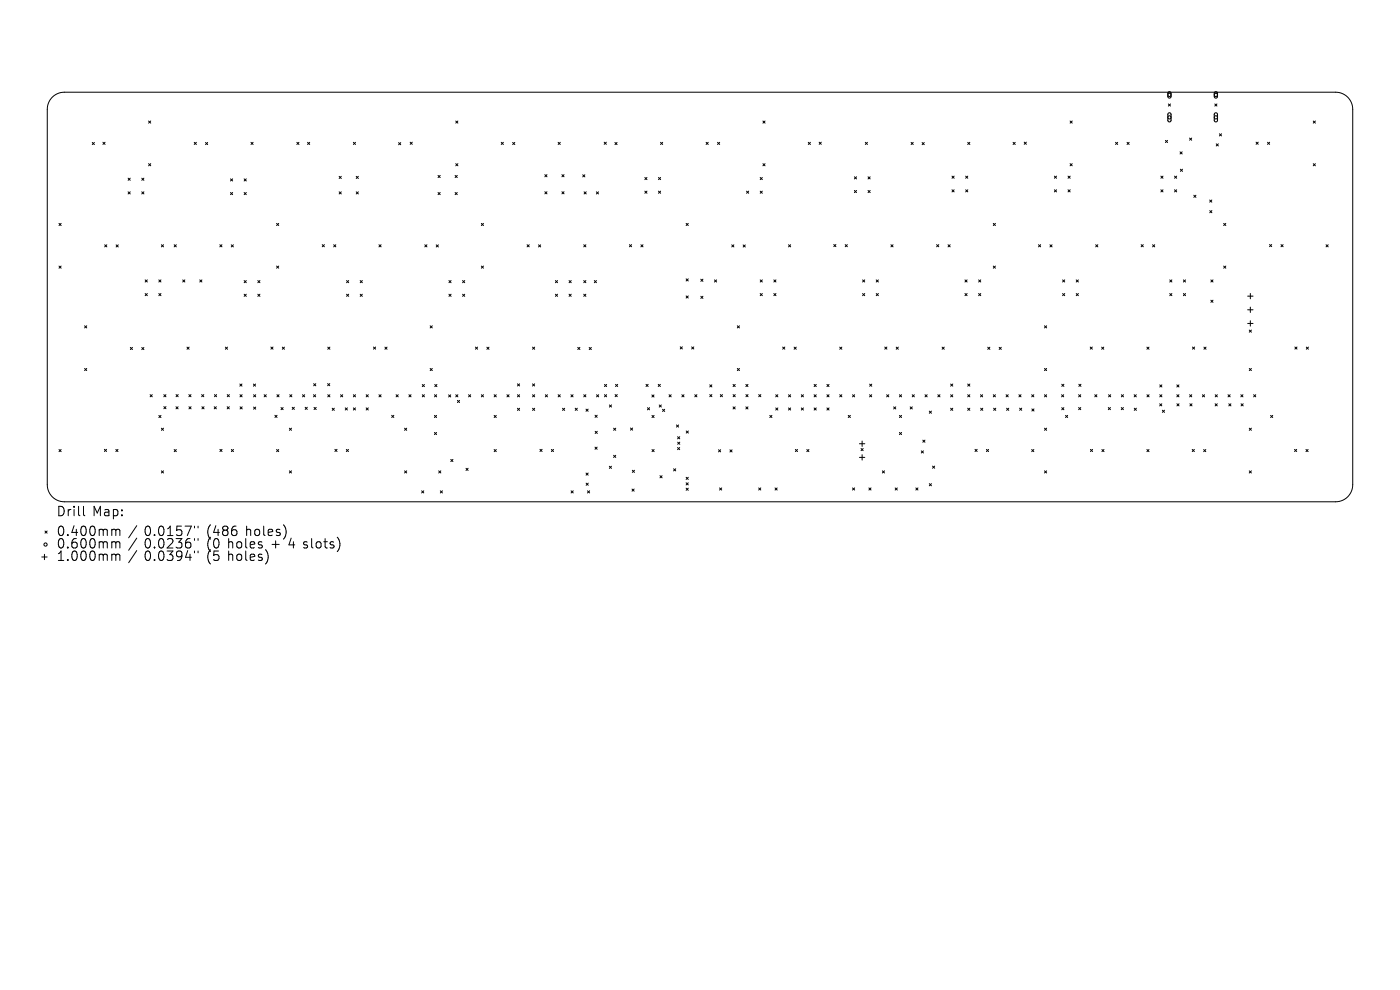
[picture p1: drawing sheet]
<svg xmlns="http://www.w3.org/2000/svg" width="297mm" height="210mm" viewBox="0 0 297 210" stroke-linecap="round" stroke-linejoin="round" font-family="sans-serif">
<defs><g id="words">
<g font-size="2.8">
<text x="12" y="109.9">Drill</text>
<text x="19.6" y="109.9">Map:</text>
<text x="12" y="114.1">0.400mm</text>
<text x="12" y="116.8">0.600mm</text>
<text x="12" y="119.4">1.000mm</text>
<text x="30.6" y="114.1">0.0157&quot;</text>
<text x="30.6" y="116.8">0.0236&quot;</text>
<text x="30.6" y="119.4">0.0394&quot;</text>
<text x="43.9" y="114.1">(486</text>
<text x="43.9" y="116.8">(0</text>
<text x="43.9" y="119.4">(5</text>
<text x="48.4" y="116.8">holes</text>
<text x="48.4" y="119.4">holes)</text>
<text x="52.2" y="114.1">holes)</text>
<text x="57.7" y="116.8">+</text>
<text x="61.5" y="116.8">4 slots)</text>
</g>
</g></defs>
<g fill="none" stroke="#000" stroke-width=".21">
<path d="M11.1 20.6l1-.7 1.5-.3h269.8a3.6 3.6 0 0 1 3.6 3.6v79.6a3.6 3.6 0 0 1-3.6 3.6h-269.8a3.6 3.6 0 0 1-3.6-3.6v-79.6l.2-1.2zM19.6 30.2l.4 .5M20 30.2l-.4 .5M21.8 30.2l.5 .4M22.3 30.2l-.5 .4M27.2 37.8l.4 .5M27.6 37.8l-.4 .5M30.1 37.8l.4 .5M30.5 37.8l-.4 .5M31.5 25.7l.5 .4M31.5 34.7l.5 .5M32 25.7l-.5 .4"/>
<path d="M32 34.7l-.5 .5M41.2 30.2l.5 .4M41.7 30.2l-.5 .4M43.6 30.2l.5 .5M44.1 30.2l-.5 .5M48.9 37.9l.5 .5M49.4 37.9l-.5 .5M51.8 37.9l.5 .5M52.3 37.9l-.5 .5M53.2 30.2l.5 .4M53.7 30.2l-.5 .4M63 30.2l.4 .4"/>
<path d="M63.4 30.2l-.4 .4M65.2 30.2l.5 .4M65.7 30.2l-.5 .4M71.9 37.4l.5 .5M72.4 37.4l-.5 .5M75 30.2l.4 .4M75.4 30.2l-.4 .4M75.6 37.4l.4 .5M76 37.4l-.4 .5M84.6 30.3l.4 .4M85 30.3l-.4 .4M87 30.2l.5 .4"/>
<path d="M87.5 30.2l-.5 .4M92.9 37.2l.5 .5M93.4 37.2l-.5 .5M96.5 37.2l.5 .5M96.7 25.7l.4 .4M96.7 34.7l.4 .5M97 37.2l-.5 .5M97.1 25.7l-.4 .4M97.1 34.7l-.4 .5M106.3 30.2l.5 .4M106.8 30.2l-.5 .4M108.8 30.2l.4 .5"/>
<path d="M109.2 30.2l-.4 .5M115.6 37l.4 .5M116 37l-.4 .5M118.4 30.2l.5 .4M118.9 30.2l-.5 .4M119.2 37l.5 .5M119.7 37l-.5 .5M123.6 37.1l.5 .4M124.1 37.1l-.5 .4M128.2 30.2l.4 .4M128.6 30.2l-.4 .4M130.5 30.2l.4 .5"/>
<path d="M130.9 30.2l-.4 .5M136.8 37.6l.5 .5M137.3 37.6l-.5 .5M139.7 37.6l.4 .5M140.1 30.2l.5 .4M140.1 37.6l-.4 .5M140.6 30.2l-.5 .4M149.8 30.2l.5 .4M150.3 30.2l-.5 .4M152.2 30.2l.5 .4M152.7 30.2l-.5 .4M161.3 37.6l.4 .5"/>
<path d="M161.7 37.6l-.4 .5M161.8 25.7l.5 .4M161.8 34.7l.5 .5M162.3 25.7l-.5 .4M162.3 34.7l-.5 .5M171.5 30.2l.4 .4M171.9 30.2l-.4 .4M173.8 30.2l.4 .4M174.2 30.2l-.4 .4M181.3 37.5l.4 .5M181.7 37.5l-.4 .5M183.6 30.2l.4 .4"/>
<path d="M184 30.2l-.4 .4M184.1 37.5l.5 .5M184.6 37.5l-.5 .5M193.3 30.2l.4 .5M193.7 30.2l-.4 .5M195.6 30.2l.5 .5M196.1 30.2l-.5 .5M202 37.4l.4 .4M202.4 37.4l-.4 .4M204.9 37.4l.4 .4M205.3 30.2l.4 .4M205.3 37.4l-.4 .4"/>
<path d="M205.7 30.2l-.4 .4M214.9 30.2l.5 .5M215.4 30.2l-.5 .5M217.3 30.2l.4 .4M217.7 30.2l-.4 .4M223.7 37.4l.4 .4M224.1 37.4l-.4 .4M226.6 37.4l.4 .4M227 25.7l.5 .4M227 34.7l.5 .5M227 37.4l-.4 .4M227.5 25.7l-.5 .4"/>
<path d="M227.5 34.7l-.5 .5M236.7 30.2l.4 .4M237.1 30.2l-.4 .4M239.1 30.2l.5 .4M239.6 30.2l-.5 .4M246.3 37.4l.4 .4M246.7 37.4l-.4 .4M247.2 29.8l.5 .4M247.7 29.8l-.5 .4M247.9 22l.4 .5M248.3 22l-.4 .5M249.2 37.4l.4 .4"/>
<path d="M249.6 37.4l-.4 .4M250.3 32.2l.5 .5M250.4 35.9l.5 .4M250.8 32.2l-.5 .5M250.9 35.9l-.5 .4M252.4 29.3l.4 .4M252.8 29.3l-.4 .4M257.7 22l.5 .5M258 30.5l.5 .5M258.2 22l-.5 .5M258.5 30.5l-.5 .5M258.7 28.4l.4 .4"/>
<path d="M259.1 28.4l-.4 .4M266.5 30.2l.4 .4M266.9 30.2l-.4 .4M268.9 30.2l.4 .4M269.3 30.2l-.4 .4M278.6 25.7l.5 .4M278.6 34.7l.5 .5M279.1 34.7l-.5 .5M279.1 25.7l-.5 .4M12.5 47.4l.5 .4M12.5 56.4l.5 .5M13 47.4l-.5 .4"/>
<path d="M13 56.4l-.5 .5M22.2 51.9l.5 .5M22.7 51.9l-.5 .5M24.6 51.9l.5 .5M25.1 51.9l-.5 .5M27.2 40.7l.4 .4M27.6 40.7l-.4 .4M30.1 40.7l.4 .4M30.5 40.7l-.4 .4M30.8 59.4l.5 .4M31.3 59.4l-.5 .4M33.7 59.4l.4 .4"/>
<path d="M34.1 59.4l-.4 .4M34.2 51.9l.5 .5M34.7 51.9l-.5 .5M37 51.9l.4 .5M37.4 51.9l-.4 .5M38.8 59.4l.4 .4M39.2 59.4l-.4 .4M42.4 59.4l.4 .4M42.8 59.4l-.4 .4M46.6 51.9l.5 .5M47.1 51.9l-.5 .5M48.9 40.8l.5 .5"/>
<path d="M49.1 51.9l.4 .5M49.4 40.8l-.5 .5M49.5 51.9l-.4 .5M51.8 40.8l.5 .5M51.8 59.5l.5 .5M52.3 40.8l-.5 .5M52.3 59.5l-.5 .5M54.7 59.5l.4 .5M55.1 59.5l-.4 .5M58.7 47.4l.4 .4M58.7 56.4l.4 .5M59.1 47.4l-.4 .4"/>
<path d="M59.1 56.4l-.4 .5M68.4 51.9l.4 .4M68.8 51.9l-.4 .4M70.8 51.9l.4 .5M71.2 51.9l-.4 .5M71.9 40.7l.5 .4M72.4 40.7l-.5 .4M73.5 59.5l.5 .5M74 59.5l-.5 .5M75.6 40.7l.4 .4M76 40.7l-.4 .4M76.4 59.5l.5 .5"/>
<path d="M76.9 59.5l-.5 .5M80.4 51.9l.5 .5M80.9 51.9l-.5 .5M90.1 51.9l.5 .5M90.6 51.9l-.5 .5M92.5 51.9l.5 .5M92.9 40.8l.5 .5M93 51.9l-.5 .5M93.4 40.8l-.5 .5M95.2 59.5l.5 .5M95.7 59.5l-.5 .5M96.5 40.8l.5 .5"/>
<path d="M97 40.8l-.5 .5M98.1 59.5l.5 .5M98.6 59.5l-.5 .5M102.1 47.4l.5 .4M102.1 56.4l.5 .5M102.6 47.4l-.5 .4M102.6 56.4l-.5 .5M111.8 51.9l.5 .5M112.3 51.9l-.5 .5M114.2 51.9l.5 .5M114.7 51.9l-.5 .5M115.6 40.7l.4 .4"/>
<path d="M116 40.7l-.4 .4M117.8 59.5l.5 .5M118.3 59.5l-.5 .5M119.2 40.7l.5 .4M119.7 40.7l-.5 .4M120.7 59.5l.5 .5M121.2 59.5l-.5 .5M123.8 51.9l.5 .5M123.8 59.5l.5 .5M123.9 40.7l.5 .4M124.3 51.9l-.5 .5M124.3 59.5l-.5 .5"/>
<path d="M124.4 40.7l-.5 .4M126.1 59.5l.4 .5M126.5 40.7l.5 .4M126.5 59.5l-.4 .5M127 40.7l-.5 .4M133.5 51.9l.5 .4M134 51.9l-.5 .4M136 51.9l.4 .5M136.4 51.9l-.4 .5M136.8 40.5l.5 .5M137.3 40.5l-.5 .5M139.7 40.5l.4 .5"/>
<path d="M140.1 40.5l-.4 .5M145.6 47.4l.4 .4M145.6 59.2l.4 .4M146 47.4l-.4 .4M146 59.2l-.4 .4M148.7 59.2l.4 .5M149.1 59.2l-.4 .5M151.6 59.4l.4 .4M152 59.4l-.4 .4M155.2 51.9l.5 .5M155.7 51.9l-.5 .5M157.7 52l.4 .4"/>
<path d="M158.1 52l-.4 .4M158.4 40.5l.4 .5M158.8 40.5l-.4 .5M161.3 40.5l.4 .5M161.3 59.4l.4 .4M161.7 40.5l-.4 .5M161.7 59.4l-.4 .4M164.2 59.4l.4 .4M164.6 59.4l-.4 .4M167.3 51.9l.4 .5M167.7 51.9l-.4 .5M176.9 51.9l.4 .4"/>
<path d="M177.3 51.9l-.4 .4M179.3 51.9l.5 .4M179.8 51.9l-.5 .4M181.3 40.4l.4 .5M181.7 40.4l-.4 .5M183 59.4l.4 .4M183.4 59.4l-.4 .4M184.1 40.4l.5 .5M184.6 40.4l-.5 .5M185.9 59.4l.4 .4M186.3 59.4l-.4 .4M189 51.9l.5 .5"/>
<path d="M189.5 51.9l-.5 .5M198.7 51.9l.5 .4M199.2 51.9l-.5 .4M201.1 51.9l.5 .5M201.6 51.9l-.5 .5M202 40.3l.4 .4M202.4 40.3l-.4 .4M204.7 59.4l.5 .4M204.9 40.3l.4 .4M205.2 59.4l-.5 .4M205.3 40.3l-.4 .4M207.6 59.4l.5 .4"/>
<path d="M208.1 59.4l-.5 .4M210.7 47.4l.5 .4M210.7 56.4l.5 .5M211.2 47.4l-.5 .4M211.2 56.4l-.5 .5M220.3 51.9l.5 .5M220.8 51.9l-.5 .5M222.7 51.9l.5 .5M223.2 51.9l-.5 .5M223.7 40.3l.4 .4M224.1 40.3l-.4 .4M225.4 59.4l.5 .4"/>
<path d="M225.9 59.4l-.5 .4M226.6 40.3l.4 .4M227 40.3l-.4 .4M228.3 59.4l.5 .4M228.8 59.4l-.5 .4M232.4 51.9l.5 .5M232.9 51.9l-.5 .5M242.1 51.9l.4 .4M242.5 51.9l-.4 .4M244.5 51.9l.5 .5M245 51.9l-.5 .5M246.3 40.3l.4 .4"/>
<path d="M246.7 40.3l-.4 .4M248.2 59.4l.4 .4M248.6 59.4l-.4 .4M249.2 40.3l.4 .4M249.6 40.3l-.4 .4M251.1 59.4l.4 .4M251.5 59.4l-.4 .4M253.3 41.4l.4 .5M253.7 41.4l-.4 .5M256.6 42.4l.5 .5M256.6 44.7l.5 .4M256.9 59.4l.4 .4"/>
<path d="M257.1 42.4l-.5 .5M257.1 44.7l-.5 .4M257.3 59.4l-.4 .4M259.6 47.4l.5 .4M259.6 56.4l.5 .5M260.1 47.4l-.5 .4M260.1 56.4l-.5 .5M269.3 51.9l.5 .4M269.8 51.9l-.5 .4M271.8 51.9l.4 .4M272.2 51.9l-.4 .4M281.3 51.9l.5 .5"/>
<path d="M281.8 51.9l-.5 .5M17.9 69.1l.5 .5M17.9 78.2l.5 .4M18.4 69.1l-.5 .5M18.4 78.2l-.5 .4M27.6 73.7l.5 .4M28.1 73.7l-.5 .4M30.1 73.7l.4 .5M30.5 73.7l-.4 .5M30.8 62.3l.5 .4M31.3 62.3l-.5 .4M33.7 62.3l.4 .4"/>
<path d="M34.1 62.3l-.4 .4M39.7 73.6l.4 .5M40.1 73.6l-.4 .5M47.8 73.6l.5 .5M48.3 73.6l-.5 .5M51.8 62.4l.5 .5M52.3 62.4l-.5 .5M54.7 62.4l.4 .5M55.1 62.4l-.4 .5M57.5 73.6l.4 .5M57.9 73.6l-.4 .5M59.9 73.6l.4 .5"/>
<path d="M60.3 73.6l-.4 .5M69.5 73.6l.5 .5M70 73.6l-.5 .5M73.5 62.4l.5 .5M74 62.4l-.5 .5M76.4 62.4l.5 .5M76.9 62.4l-.5 .5M79.2 73.6l.5 .5M79.7 73.6l-.5 .5M81.7 73.6l.4 .5M82.1 73.6l-.4 .5M91.3 69.1l.4 .5"/>
<path d="M91.3 78.2l.4 .4M91.7 69.1l-.4 .5M91.7 78.2l-.4 .4M95.2 62.4l.5 .5M95.7 62.4l-.5 .5M98.1 62.4l.5 .5M98.6 62.4l-.5 .5M100.9 73.6l.4 .5M101.3 73.6l-.4 .5M103.3 73.6l.4 .5M103.7 73.6l-.4 .5M113 73.6l.4 .5"/>
<path d="M113.4 73.6l-.4 .5M117.8 62.4l.5 .5M118.3 62.4l-.5 .5M120.7 62.4l.5 .5M121.2 62.4l-.5 .5M122.6 73.7l.4 .4M123 73.7l-.4 .4M123.8 62.4l.5 .5M124.3 62.4l-.5 .5M125 73.7l.4 .5M125.4 73.7l-.4 .5M144.3 73.6l.5 .4"/>
<path d="M144.8 73.6l-.5 .4M145.6 62.8l.4 .4M146 62.8l-.4 .4M146.7 73.6l.5 .4M147.2 73.6l-.5 .4M148.7 62.8l.4 .5M149.1 62.8l-.4 .5M156.4 69.1l.5 .5M156.4 78.2l.5 .4M156.9 69.1l-.5 .5M156.9 78.2l-.5 .4M161.3 62.3l.4 .4"/>
<path d="M161.7 62.3l-.4 .4M164.2 62.3l.4 .4M164.6 62.3l-.4 .4M166 73.6l.5 .5M166.5 73.6l-.5 .5M168.5 73.6l.4 .5M168.9 73.6l-.4 .5M178.1 73.6l.5 .5M178.6 73.6l-.5 .5M183 62.3l.4 .4M183.4 62.3l-.4 .4M185.9 62.3l.4 .4"/>
<path d="M186.3 62.3l-.4 .4M187.7 73.6l.5 .5M188.2 73.6l-.5 .5M190.1 73.6l.5 .5M190.6 73.6l-.5 .5M199.9 73.6l.4 .5M200.3 73.6l-.4 .5M204.7 62.3l.5 .4M205.2 62.3l-.5 .4M207.6 62.3l.5 .4M208.1 62.3l-.5 .4M209.5 73.7l.5 .4"/>
<path d="M210 73.7l-.5 .4M212 73.7l.4 .4M212.4 73.7l-.4 .4M221.6 69.1l.4 .5M221.6 78.2l.4 .4M222 78.2l-.4 .4M222 69.1l-.4 .5M225.4 62.3l.5 .4M225.9 62.3l-.5 .4M228.3 62.3l.5 .4M228.8 62.3l-.5 .4M231.3 73.6l.4 .5"/>
<path d="M231.7 73.6l-.4 .5M233.7 73.6l.5 .5M234.2 73.6l-.5 .5M243.3 73.6l.5 .5M243.8 73.6l-.5 .5M248.2 62.3l.4 .4M248.6 62.3l-.4 .4M251.1 62.3l.4 .4M251.5 62.3l-.4 .4M253 73.6l.4 .5M253.4 73.6l-.4 .5M255.4 73.6l.5 .5"/>
<path d="M255.9 73.6l-.5 .5M256.9 63.7l.4 .4M257.3 63.7l-.4 .4M264.7 62.8h1.1M264.7 65.7h1.1M264.7 68.6h1.1M265 70l.5 .5M265 78.2l.5 .4M265.3 62.3v1.1M265.3 65.1v1.2M265.3 68v1.2M265.5 70l-.5 .5"/>
<path d="M265.5 78.2l-.5 .4M274.7 73.6l.5 .5M275.2 73.6l-.5 .5M277.1 73.6l.5 .5M277.6 73.6l-.5 .5M12.5 95.4l.5 .4M13 95.4l-.5 .4M22.2 95.3l.4 .5M22.6 95.3l-.4 .5M24.6 95.3l.4 .5M25 95.3l-.4 .5M31.8 83.7l.5 .5"/>
<path d="M32.3 83.7l-.5 .5M33.7 88.1l.5 .5M34.2 88.1l-.5 .5M34.2 90.8l.5 .5M34.2 99.9l.5 .4M34.7 90.8l-.5 .5M34.7 99.9l-.5 .4M34.8 83.7l.4 .5M34.8 86.3l.4 .4M35.2 83.7l-.4 .5M35.2 86.3l-.4 .4M37 95.4l.4 .4"/>
<path d="M37.3 86.3l.5 .4M37.3 83.7l.5 .5M37.4 95.4l-.4 .4M37.8 86.3l-.5 .4M37.8 83.7l-.5 .5M40.1 83.7l.4 .5M40.1 86.3l.4 .4M40.5 83.7l-.4 .5M40.5 86.3l-.4 .4M42.8 83.7l.4 .5M42.8 86.3l.5 .4M43.2 83.7l-.4 .5"/>
<path d="M43.3 86.3l-.5 .4M45.4 86.3l.5 .4M45.5 83.7l.5 .5M45.9 86.3l-.5 .4M46 83.7l-.5 .5M46.7 95.3l.4 .5M47.1 95.3l-.4 .5M48.2 86.3l.4 .4M48.2 83.7l.5 .5M48.6 86.3l-.4 .4M48.7 83.7l-.5 .5M49.1 95.3l.4 .5"/>
<path d="M49.5 95.3l-.4 .5M50.9 81.5l.4 .4M50.9 83.7l.5 .5M50.9 86.3l.5 .5M51.3 81.5l-.4 .4M51.4 83.7l-.5 .5M51.4 86.3l-.5 .5M53.8 81.5l.4 .4M53.8 83.7l.5 .5M53.8 86.3l.5 .5M54.2 81.5l-.4 .4M54.3 83.7l-.5 .5"/>
<path d="M54.3 86.3l-.5 .5M56 83.7l.5 .5M56.5 83.7l-.5 .5M58.3 88.1l.5 .5M58.7 95.4l.4 .4M58.7 83.7l.5 .5M58.8 88.1l-.5 .5M59.1 95.4l-.4 .4M59.2 83.7l-.5 .5M59.6 86.5l.5 .4M60.1 86.5l-.5 .4M61.4 90.8l.4 .5"/>
<path d="M61.4 99.9l.4 .4M61.5 83.7l.4 .5M61.8 90.8l-.4 .5M61.8 99.9l-.4 .4M61.9 83.7l-.4 .5M62 86.4l.4 .5M62.4 86.4l-.4 .5M64.2 83.7l.4 .5M64.6 83.7l-.4 .5M64.7 86.4l.5 .5M65.2 86.4l-.5 .5M66.5 83.7l.5 .5"/>
<path d="M66.5 81.4l.5 .4M66.6 86.4l.5 .5M67 83.7l-.5 .5M67 81.4l-.5 .4M67.1 86.4l-.5 .5M69.5 81.4l.5 .4M69.5 83.7l.5 .5M70 81.4l-.5 .4M70 83.7l-.5 .5M70.5 86.6l.4 .5M70.9 86.6l-.4 .5M71 95.3l.5 .5"/>
<path d="M71.5 95.3l-.5 .5M72.2 83.7l.5 .5M72.7 83.7l-.5 .5M73.2 86.5l.5 .5M73.5 95.3l.4 .5M73.7 86.5l-.5 .5M73.9 95.3l-.4 .5M75 83.7l.4 .5M75 86.5l.4 .5M75.4 83.7l-.4 .5M75.4 86.5l-.4 .5M77.7 83.7l.4 .5"/>
<path d="M77.7 86.5l.4 .5M78.1 83.7l-.4 .5M78.1 86.5l-.4 .5M80.4 83.7l.5 .5M80.9 83.7l-.5 .5M83.1 88.1l.4 .5M83.5 88.1l-.4 .5M84 83.7l.5 .5M84.5 83.7l-.5 .5M85.8 90.8l.5 .5M85.8 99.9l.5 .4M86.3 90.8l-.5 .5"/>
<path d="M86.3 99.9l-.5 .4M86.7 83.7l.5 .5M87.2 83.7l-.5 .5M89.6 81.6l.4 .4M89.6 83.7l.4 .5M90 81.6l-.4 .4M90 83.7l-.4 .5M92.2 88.1l.4 .5M92.2 91.7l.4 .5M92.2 83.7l.4 .5M92.2 81.6l.5 .4M92.6 88.1l-.4 .5"/>
<path d="M92.6 91.7l-.4 .5M92.6 83.7l-.4 .5M92.7 81.6l-.5 .4M93.1 99.9l.4 .4M93.5 99.9l-.4 .4M95.2 83.8l.4 .4M95.6 83.8l-.4 .4M95.6 97.5l.5 .4M96.1 97.5l-.5 .4M96.7 83.7l.4 .5M97 84.9l.5 .5M97.1 83.7l-.4 .5"/>
<path d="M97.5 84.9l-.5 .5M98.9 99.3l.4 .5M99.3 99.3l-.4 .5M99.4 83.7l.5 .5M99.9 83.7l-.5 .5M102.1 83.7l.5 .5M102.6 83.7l-.5 .5M104.8 83.7l.5 .5M104.8 88.1l.5 .5M104.8 95.4l.5 .4M105.3 88.1l-.5 .5M105.3 83.7l-.5 .5"/>
<path d="M105.3 95.4l-.5 .4M107.5 83.7l.5 .5M108 83.7l-.5 .5M109.8 83.7l.4 .5M109.8 86.6l.4 .5M109.8 81.4l.4 .5M110.2 83.7l-.4 .5M110.2 86.6l-.4 .5M110.2 81.4l-.4 .5M113 81.4l.4 .5M113 83.7l.4 .5M113 86.6l.4 .5"/>
<path d="M113.4 81.4l-.4 .5M113.4 83.7l-.4 .5M113.4 86.6l-.4 .5M114.5 95.3l.5 .5M115 95.3l-.5 .5M115.7 83.7l.4 .5M116.1 83.7l-.4 .5M117 95.3l.4 .5M117.4 95.3l-.4 .5M118.4 83.7l.5 .5M118.9 83.7l-.5 .5M119.3 86.6l.5 .5"/>
<path d="M119.8 86.6l-.5 .5M121.1 83.7l.5 .5M121.6 83.7l-.5 .5M122 86.6l.5 .5M122.5 86.6l-.5 .5M123.8 83.7l.5 .5M124.3 83.7l-.5 .5M124.3 86.8l.5 .4M124.8 86.8l-.5 .4M126.2 94.8l.5 .5M126.2 88.1l.5 .4M126.3 91.5l.4 .5"/>
<path d="M126.6 83.7l.4 .5M126.7 94.8l-.5 .5M126.7 88.1l-.5 .4M126.7 91.5l-.4 .5M127 83.7l-.4 .5M128.2 83.7l.5 .5M128.2 81.6l.5 .4M128.7 83.7l-.5 .5M128.7 81.6l-.5 .4M129.3 98.9l.4 .5M129.3 85.9l.4 .5M129.7 98.9l-.4 .5"/>
<path d="M129.7 85.9l-.4 .5M130.2 90.8l.4 .5M130.2 96.6l.4 .4M130.5 83.7l.4 .5M130.6 81.5l.4 .5M130.6 90.8l-.4 .5M130.6 96.6l-.4 .4M130.9 83.7l-.4 .5M131 81.5l-.4 .5M133.8 90.8l.4 .5M134.1 99.8l.5 .4M134.2 90.8l-.4 .5"/>
<path d="M134.6 99.8l-.5 .4M137 81.5l.5 .5M137.3 86.5l.5 .4M137.5 81.5l-.5 .5M137.8 86.5l-.5 .4M138.3 83.8l.4 .4M138.3 88.1l.5 .5M138.3 95.4l.5 .4M138.7 83.8l-.4 .4M138.8 88.1l-.5 .5M138.8 95.4l-.5 .4M139.6 81.5l.5 .5"/>
<path d="M139.8 85.9l.5 .5M140.1 81.5l-.5 .5M140.3 85.9l-.5 .5M140.6 86.8l.4 .5M141 86.8l-.4 .5M141.9 83.7l.5 .5M142.4 83.7l-.5 .5M142.9 99.4l.5 .5M143.4 99.4l-.5 .5M143.5 90.1l.5 .5M143.7 94.9l.5 .5M143.7 92.6l.5 .5"/>
<path d="M143.8 93.8l.4 .5M144 90.1l-.5 .5M144.2 94.9l-.5 .5M144.2 92.6l-.5 .5M144.2 93.8l-.4 .5M144.7 83.7l.4 .5M145.1 83.7l-.4 .5M145.6 91.4l.4 .5M146 91.4l-.4 .5M147.4 83.7l.4 .5M147.8 83.7l-.4 .5M150.6 81.6l.4 .5"/>
<path d="M150.6 83.7l.4 .5M151 81.6l-.4 .5M151 83.7l-.4 .5M152.4 95.4l.5 .5M152.8 83.7l.5 .5M152.9 95.4l-.5 .5M153.3 83.7l-.5 .5M154.9 95.4l.4 .5M155.3 95.4l-.4 .5M155.5 81.6l.5 .4M155.5 86.3l.5 .5M155.5 83.7l.5 .5"/>
<path d="M156 81.6l-.5 .4M156 86.3l-.5 .5M156 83.7l-.5 .5M158.2 81.6l.5 .4M158.2 86.3l.5 .5M158.2 83.7l.5 .5M158.7 81.6l-.5 .4M158.7 86.3l-.5 .5M158.7 83.7l-.5 .5M161 83.7l.4 .5M161.4 83.7l-.4 .5M163.3 88.1l.5 .5"/>
<path d="M163.8 88.1l-.5 .5M164.6 83.7l.4 .5M164.6 86.5l.4 .5M165 83.7l-.4 .5M165 86.5l-.4 .5M167.3 83.7l.4 .5M167.3 86.5l.4 .5M167.7 83.7l-.4 .5M167.7 86.5l-.4 .5M168.7 95.3l.5 .5M169.2 95.3l-.5 .5M170 83.7l.5 .5"/>
<path d="M170 86.5l.5 .5M170.5 83.7l-.5 .5M170.5 86.5l-.5 .5M171.2 95.4l.4 .4M171.6 95.4l-.4 .4M172.7 81.6l.5 .4M172.7 83.7l.5 .5M172.7 86.5l.5 .5M173.2 81.6l-.5 .4M173.2 83.7l-.5 .5M173.2 86.5l-.5 .5M175.4 81.6l.5 .4"/>
<path d="M175.4 83.7l.5 .5M175.4 86.5l.5 .5M175.9 81.6l-.5 .4M175.9 83.7l-.5 .5M175.9 86.5l-.5 .5M178.1 83.7l.5 .5M178.6 83.7l-.5 .5M179.9 88.1l.5 .5M180.4 88.1l-.5 .5M180.9 83.7l.4 .5M181.3 83.7l-.4 .5M182.3 94.1h1.2"/>
<path d="M182.3 97h1.2M182.7 95.1l.4 .5M182.9 93.6v1.1M182.9 96.5v1.1M183.1 95.1l-.4 .5M184.5 83.7l.4 .5M184.5 81.5l.4 .4M184.9 83.7l-.4 .5M184.9 81.5l-.4 .4M187.2 99.9l.4 .4M187.6 99.9l-.4 .4M188.1 83.7l.5 .5"/>
<path d="M188.6 83.7l-.5 .5M189.6 86.3l.4 .5M190 86.3l-.4 .5M190.8 91.7l.5 .5M190.8 83.7l.5 .5M190.8 88.1l.5 .5M191.3 83.7l-.5 .5M191.3 88.1l-.5 .5M191.3 91.7l-.5 .5M193.1 86.3l.4 .5M193.5 83.7l.5 .5M193.5 86.3l-.4 .5"/>
<path d="M194 83.7l-.5 .5M195.4 95.6l.5 .5M195.8 93.4l.4 .4M195.9 95.6l-.5 .5M196.2 93.4l-.4 .4M196.2 83.7l.5 .5M196.7 83.7l-.5 .5M197.1 87.2l.5 .5M197.6 87.2l-.5 .5M197.8 98.9l.5 .4M198.3 98.9l-.5 .4M199 83.7l.4 .5"/>
<path d="M199.4 83.7l-.4 .5M201.7 83.7l.4 .5M201.7 86.6l.4 .5M201.7 81.5l.4 .4M202.1 83.7l-.4 .5M202.1 86.6l-.4 .5M202.1 81.5l-.4 .4M205.3 83.7l.4 .5M205.3 86.6l.4 .5M205.3 81.5l.4 .4M205.7 83.7l-.4 .5M205.7 86.6l-.4 .5"/>
<path d="M205.7 81.5l-.4 .4M206.8 95.3l.5 .5M207.3 95.3l-.5 .5M208 83.7l.5 .5M208 86.6l.5 .5M208.5 83.7l-.5 .5M208.5 86.6l-.5 .5M209.3 95.3l.4 .5M209.7 95.3l-.4 .5M210.7 83.7l.5 .5M210.8 86.6l.5 .5M211.2 83.7l-.5 .5"/>
<path d="M211.3 86.6l-.5 .5M213.4 83.7l.5 .5M213.5 86.6l.5 .5M213.9 83.7l-.5 .5M214 86.6l-.5 .5M216.2 83.7l.4 .5M216.3 86.6l.5 .4M216.6 83.7l-.4 .5M216.8 86.6l-.5 .4M218.9 83.7l.4 .5M218.9 95.4l.4 .4M218.9 86.7l.5 .5"/>
<path d="M219.3 83.7l-.4 .5M219.3 95.4l-.4 .4M219.4 86.7l-.5 .5M221.6 83.7l.4 .5M221.6 90.8l.4 .5M221.6 99.9l.4 .4M222 83.7l-.4 .5M222 90.8l-.4 .5M222 99.9l-.4 .4M225.2 83.7l.5 .5M225.2 86.5l.5 .4M225.2 81.5l.5 .5"/>
<path d="M225.7 83.7l-.5 .5M225.7 86.5l-.5 .4M225.7 81.5l-.5 .5M226 88.1l.5 .5M226.5 88.1l-.5 .5M228.8 83.7l.5 .5M228.8 86.5l.5 .4M228.9 81.5l.4 .5M229.3 83.7l-.5 .5M229.3 86.5l-.5 .4M229.3 81.5l-.4 .5M231.3 95.3l.5 .5"/>
<path d="M231.8 95.3l-.5 .5M232.2 83.7l.5 .5M232.7 83.7l-.5 .5M233.8 95.3l.4 .5M234.2 95.3l-.4 .5M235.1 86.5l.5 .4M235.2 83.7l.4 .5M235.6 86.5l-.5 .4M235.6 83.7l-.4 .5M237.9 86.5l.4 .4M237.9 83.7l.4 .5M238.3 86.5l-.4 .4"/>
<path d="M238.3 83.7l-.4 .5M240.6 83.7l.5 .5M240.6 86.6l.5 .5M241.1 83.7l-.5 .5M241.1 86.6l-.5 .5M243.3 95.4l.5 .4M243.3 83.7l.5 .5M243.8 95.4l-.5 .4M243.8 83.7l-.5 .5M246 85.7l.5 .4M246 83.7l.5 .5M246 81.6l.5 .5"/>
<path d="M246.5 85.7l-.5 .4M246.5 83.7l-.5 .5M246.5 81.6l-.5 .5M246.6 87l.4 .5M247 87l-.4 .5M249.7 83.7l.4 .5M249.7 81.6l.4 .5M249.7 85.7l.4 .4M250.1 83.7l-.4 .5M250.1 81.6l-.4 .5M250.1 85.7l-.4 .4M252.4 83.7l.4 .5"/>
<path d="M252.4 85.7l.5 .4M252.8 83.7l-.4 .5M252.9 85.7l-.5 .4M252.9 95.3l.5 .5M253.4 95.3l-.5 .5M255.1 83.7l.4 .5M255.3 95.4l.5 .4M255.5 83.7l-.4 .5M255.8 95.4l-.5 .4M257.8 85.7l.4 .4M257.8 83.7l.5 .5M258.2 85.7l-.4 .4"/>
<path d="M258.3 83.7l-.5 .5M260.5 83.7l.5 .5M260.7 85.7l.4 .4M261 83.7l-.5 .5M261.1 85.7l-.4 .4M263.2 83.7l.5 .5M263.3 85.7l.4 .4M263.7 83.7l-.5 .5M263.7 85.7l-.4 .4M265 90.8l.5 .5M265 99.9l.5 .4M265.5 90.8l-.5 .5"/>
<path d="M265.5 99.9l-.5 .4M265.9 83.7l.5 .5M266.4 83.7l-.5 .5M269.5 88.1l.5 .5M270 88.1l-.5 .5M274.6 95.3l.5 .5M275.1 95.3l-.5 .5M277.1 95.3l.4 .5M277.5 95.3l-.4 .5M8.9 118.2h1.1M9.4 117.6v1.1M9.5 112.6l.5 .5"/>
<path d="M10 112.6l-.5 .5M17.7 107.4v1.7l.3 .3M24.3 112.3l.3 .3M24.3 114.9l.3 .3M24.3 117.6l.3 .2M24.6 112.6v1M24.6 115.2v1M24.6 117.8v1.1M24.6 112.6l.3-.3 .4 .1 .1 1.2M24.6 115.2l.3-.3 .4 .1 .1 1.2M24.6 117.8l.3-.2h.4l.1 1.3M29 111.5l-1.7 2.6"/>
<path d="M29 114.2l-1.7 2.5M29 116.8l-1.7 2.6M41.3 111.6v.4M41.3 114.2v.4M41.3 116.9v.4M42 111.6v.4M42 114.2v.4M42 116.9v.4M56.8 117.5v1.3M60.6 112.2v1.3M89.4 104.1l.5 .5M89.9 104.1l-.5 .5"/>
<path d="M93.4 104.1l.5 .5M93.9 104.1l-.5 .5M121.2 104.1l.4 .5M121.6 104.1l-.4 .5M124.3 100.3l.5 .5M124.3 102.5l.5 .4M124.6 104.1l.5 .5M124.8 100.3l-.5 .5M124.8 102.5l-.5 .4M125.1 104.1l-.5 .5M134.1 103.7l.4 .5M134.5 103.7l-.4 .5"/>
<path d="M140 100.9l.5 .5M140.5 100.9l-.5 .5M145.6 101.2l.4 .5M145.6 102.4l.4 .5M145.6 103.6l.4 .4M146 101.2l-.4 .5M146 102.4l-.4 .5M146 103.6l-.4 .4M152.7 103.5l.4 .5M153.1 103.5l-.4 .5M160.9 103.5l.5 .5M161.4 103.5l-.5 .5"/>
<path d="M164.4 103.5l.5 .5M164.9 103.5l-.5 .5M180.9 103.5l.4 .5M181.3 103.5l-.4 .5M184.3 103.5l.5 .5M184.8 103.5l-.5 .5M189.9 103.5l.5 .5M190.4 103.5l-.5 .5M194.3 103.5l.4 .5M194.7 103.5l-.4 .5M197.1 102.6l.5 .5M197.6 102.6l-.5 .5"/>
<circle cx="248.1" cy="20.1" r=".34"/>
<circle cx="248.1" cy="24.9" r=".34"/>
<circle cx="257.9" cy="20.1" r=".34"/>
<circle cx="257.9" cy="24.9" r=".34"/>
<circle cx="9.7" cy="115.5" r=".34"/>
</g>
<path d="M247.8 19.5h.4l.2 .2v.9l-.2 .2-.4-.2zM257.7 19.5h.3l.3 .2v.8l-.3 .3-.4-.2zM247.8 24l.4-.1 .2 .3v1.4l-.3 .3-.3-.3zM257.7 24l.3-.1 .3 .3v1.4l-.3 .3-.4-.3z" fill="none" stroke="#000" stroke-width=".23"/>
<use href="#words"/>
</svg>
